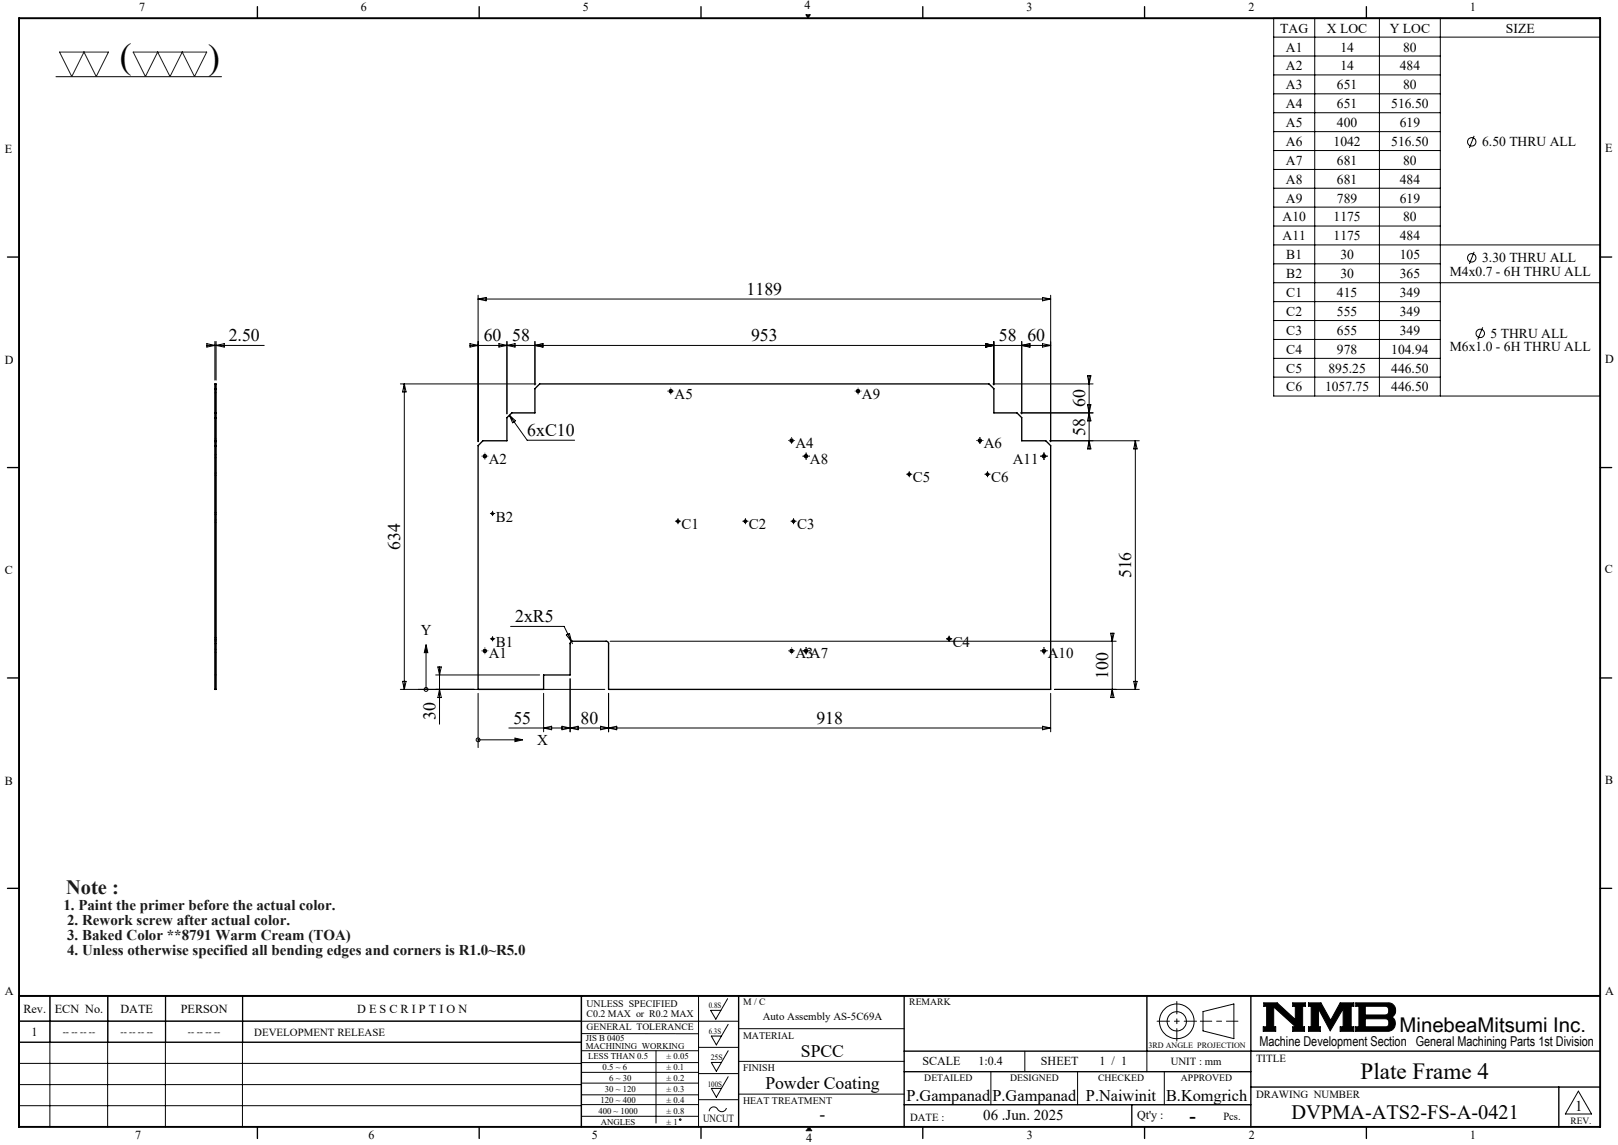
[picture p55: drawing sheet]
<svg xmlns="http://www.w3.org/2000/svg" width="420mm" height="297mm" viewBox="0 0 420 297" stroke-linecap="round" stroke-linejoin="round" font-family="sans-serif">
<defs><g id="words">
<g font-size="9.2">
<text x="31.1" y="17.7">(</text>
<text x="54" y="17.8">)</text>
</g>
<text font-size="6" x="353.2" y="280">Plate Frame 4</text>
<text font-size="5.3" fill="#191924" x="17.2" y="231.9">Note :</text>
<g font-size="5.3">
<text x="363.3" y="267.7">MinebeaMitsumi Inc.</text>
<text x="335.2" y="290.4">DVPMA-ATS2-FS-A-0421</text>
</g>
<text font-size="4.9" x="308.8" y="290.9">-</text>
<g font-size="4.6">
<text x="193.8" y="76.5">1189</text>
<text x="59.4" y="88.5">2.50</text>
<text x="125.6" y="88.5">60 58</text>
<text x="195" y="88.5">953</text>
<text x="259.3" y="88.5">58 60</text>
<text x="281.6" y="105.6" transform="rotate(-90 281.6 105.6)">60</text>
<text x="136.9" y="113.1">6xC10</text>
<text x="281.6" y="113" transform="rotate(-90 281.6 113)">58</text>
<text x="103.9" y="142.7" transform="rotate(-90 103.9 142.7)">634</text>
<text x="293.6" y="150" transform="rotate(-90 293.6 150)">516</text>
<text x="133.7" y="161.4">2xR5</text>
<text x="287.6" y="176" transform="rotate(-90 287.6 176)">100</text>
<text x="113" y="186.7" transform="rotate(-90 113 186.7)">30</text>
<text x="133.3" y="187.7">55</text>
<text x="150.7" y="187.7">80</text>
<text x="211.9" y="187.7">918</text>
<text x="207.9" y="274.1">SPCC</text>
<text x="198.7" y="282.4">Powder Coating</text>
<text x="212.8" y="290.6">-</text>
</g>
<g font-size="4.2">
<text x="235.3" y="285.5">P.Gampanad</text>
<text x="257.6" y="285.5">P.Gampanad</text>
<text x="281.9" y="285.5">P.Naiwinit</text>
<text x="302.7" y="285.5">B.Komgrich</text>
</g>
<g font-size="3.9">
<text x="175.1" y="103.4">A5</text>
<text x="223.7" y="103.4">A9</text>
<text x="206.5" y="116.2">A4</text>
<text x="255.4" y="116.2">A6</text>
<text x="126.9" y="120.3">A2</text>
<text x="210.2" y="120.3">A8</text>
<text x="237" y="125">C5</text>
<text x="257.3" y="125">C6</text>
<text x="262.9" y="120.4">A11</text>
<text x="128.7" y="135.3">B2</text>
<text x="176.9" y="137.2">C1</text>
<text x="194.4" y="137.2">C2</text>
<text x="206.9" y="137.2">C3</text>
<text x="109.2" y="164.7">Y</text>
<text x="128.7" y="167.8">B1</text>
<text x="247.3" y="167.7">C4</text>
<text x="126.9" y="170.8">A1</text>
<text x="206.5" y="170.8">A3A7</text>
<text x="272" y="170.8">A10</text>
<text x="139.4" y="193.2">X</text>
<text x="255.2" y="290.6">06 .Jun. 2025</text>
<text x="408.9" y="288.2">1</text>
</g>
<g font-size="3.9" fill="#191924">
<text x="16.5" y="236.2">1. Paint the primer before the actual color.</text>
<text x="17.4" y="243.9">3. Baked Color **8791 Warm Cream (TOA)</text>
<text x="17.4" y="240">2. Rework screw after actual color.</text>
<text x="17.4" y="247.8">4. Unless otherwise specified all bending edges and corners is R1.0~R5.0</text>
</g>
<g font-size="3.5">
<text x="332.3" y="8.4">TAG</text>
<text x="344.4" y="8.4">X LOC</text>
<text x="360.8" y="8.4">Y LOC</text>
<text x="390.9" y="8.4">SIZE</text>
<text x="333.8" y="13.4">A1</text>
<text x="347.9" y="13.4">14</text>
<text x="364.2" y="13.4">80</text>
<text x="333.8" y="18.2">A2</text>
<text x="333.8" y="23.1">A3</text>
<text x="347" y="23.1">651</text>
<text x="347.9" y="18.2">14</text>
<text x="363.3" y="18.2">484</text>
<text x="364.2" y="23.1">80</text>
<text x="333.8" y="28">A4</text>
<text x="347" y="28">651</text>
<text x="361.1" y="28">516.50</text>
<text x="333.8" y="32.9">A5</text>
<text x="347" y="32.9">400</text>
<text x="363.3" y="32.9">619</text>
<text x="333.8" y="37.8">A6</text>
<text x="346.2" y="37.8">1042</text>
<text x="361.1" y="37.8">516.50</text>
<text x="384.7" y="37.9">6.50 THRU ALL</text>
<text x="333.8" y="42.7">A7</text>
<text x="333.8" y="47.6">A8</text>
<text x="347" y="42.7">681</text>
<text x="347" y="47.6">681</text>
<text x="363.3" y="47.6">484</text>
<text x="364.2" y="42.7">80</text>
<text x="333.8" y="52.5">A9</text>
<text x="347" y="52.5">789</text>
<text x="363.3" y="52.5">619</text>
<text x="332.9" y="57.4">A10</text>
<text x="346.2" y="57.4">1175</text>
<text x="364.2" y="57.4">80</text>
<text x="332.9" y="62.3">A11</text>
<text x="346.2" y="62.3">1175</text>
<text x="363.3" y="62.3">484</text>
<text x="333.9" y="67.3">B1</text>
<text x="347.9" y="67.3">30</text>
<text x="363.3" y="67.3">105</text>
<text x="376.4" y="71.5">M4x0.7 - 6H THRU ALL</text>
<text x="384.7" y="68">3.30 THRU ALL</text>
<text x="333.9" y="72.1">B2</text>
<text x="333.9" y="77.1">C1</text>
<text x="347" y="77.1">415</text>
<text x="347.9" y="72.1">30</text>
<text x="363.3" y="72.1">365</text>
<text x="363.3" y="77.1">349</text>
<text x="333.9" y="81.9">C2</text>
<text x="347" y="81.9">555</text>
<text x="363.3" y="81.9">349</text>
<text x="333.9" y="86.8">C3</text>
<text x="347" y="86.8">655</text>
<text x="363.3" y="86.8">349</text>
<text x="386.9" y="87.6">5 THRU ALL</text>
<text x="333.9" y="91.7">C4</text>
<text x="347" y="91.7">978</text>
<text x="361.1" y="91.7">104.94</text>
<text x="376.4" y="91.1">M6x1.0 - 6H THRU ALL</text>
<text x="333.9" y="96.6">C5</text>
<text x="333.9" y="101.5">C6</text>
<text x="344" y="101.5">1057.75</text>
<text x="344.8" y="96.6">895.25</text>
<text x="361.1" y="96.6">446.50</text>
<text x="361.1" y="101.5">446.50</text>
<text x="326.9" y="271.4">Machine Development Section General Machining Parts 1st Division</text>
</g>
<g font-size="3.2">
<text x="36.1" y="2.9">7</text>
<text x="93.7" y="2.8">6</text>
<text x="151.3" y="2.8">5</text>
<text x="208.8" y="2.2">4</text>
<text x="266.5" y="2.8">3</text>
<text x="324.1" y="2.8">2</text>
<text x="381.6" y="2.8">1</text>
<text x="1.3" y="39.8">E</text>
<text x="416.6" y="39.5">E</text>
<text x="1.3" y="94.3">D</text>
<text x="416.6" y="94.1">D</text>
<text x="1.3" y="148.9">C</text>
<text x="416.6" y="148.7">C</text>
<text x="1.3" y="203.6">B</text>
<text x="416.6" y="203.3">B</text>
<text x="416.6" y="258">A</text>
<text x="1.3" y="258.1">A</text>
<text x="6.1" y="262.7">Rev.</text>
<text x="14.2" y="262.7">ECN No.</text>
<text x="31.3" y="262.7">DATE</text>
<text x="46.9" y="262.7">PERSON</text>
<text x="92.7" y="262.7">D E S C R I P T I O N</text>
<text x="8.2" y="268.7">1</text>
<text x="239.4" y="276.2">SCALE</text>
<text x="254" y="276.2">1:0.4</text>
<text x="270.2" y="276.2">SHEET</text>
<text x="285.4" y="276.2">1 / 1</text>
<text x="295.2" y="290.1">Qt'y :</text>
<text x="35.1" y="295.5">7</text>
<text x="95.7" y="295.6">6</text>
<text x="153.6" y="295.6">5</text>
<text x="209.3" y="296.3">4</text>
<text x="266.6" y="295.6">3</text>
<text x="324.2" y="295.6">2</text>
<text x="381.6" y="295.6">1</text>
</g>
<g font-size="2.8">
<text x="66" y="268.6">DEVELOPMENT RELEASE</text>
<text x="198" y="264.5">Auto Assembly AS-5C69A</text>
<text x="326" y="275.4">TITLE</text>
<text x="303.9" y="276.2">UNIT : mm</text>
<text x="326" y="284.7">DRAWING NUMBER</text>
<text x="182.5" y="291.2">UNCUT</text>
<text x="236.3" y="290.7">DATE :</text>
<text x="317.6" y="290.6">Pcs.</text>
</g>
<g font-size="2.6">
<text x="152.2" y="261.3">UNLESS SPECIFIED</text>
<text x="152.2" y="263.7">C0.2 MAX or R0.2 MAX</text>
<text x="192.9" y="269.4">MATERIAL</text>
<text x="192.9" y="277.7">FINISH</text>
<text x="192.9" y="286.3">HEAT TREATMENT</text>
</g>
<g font-size="2.5">
<text x="192.9" y="260.7">M / C</text>
<text x="236" y="260.7">REMARK</text>
<text x="16.3" y="268.5">-- -- -- --</text>
<text x="31.3" y="268.5">-- -- -- --</text>
<text x="48.8" y="268.5">-- -- -- --</text>
<text x="152.3" y="267.3">GENERAL TOLERANCE</text>
<text x="239.9" y="280.5">DETAILED</text>
<text x="262.2" y="280.5">DESIGNED</text>
<text x="285.1" y="280.5">CHECKED</text>
<text x="306.6" y="280.5">APPROVED</text>
<text x="407.7" y="291.5">REV.</text>
</g>
<g font-size="2.3">
<text x="152.1" y="270">JIS B 0405</text>
<text x="152.1" y="272.1">MACHINING WORKING</text>
<text x="152.7" y="274.6">LESS THAN 0.5</text>
<text x="173" y="274.6">± 0.05</text>
<text x="156.4" y="277.4">0.5 ~ 6</text>
<text x="158.1" y="280.3">6 ~ 30</text>
<text x="173" y="277.4">± 0.1</text>
<text x="173" y="280.3">± 0.2</text>
<text x="155.9" y="286">120 ~ 400</text>
<text x="157" y="283.2">30 ~ 120</text>
<text x="173" y="283.2">± 0.3</text>
<text x="173" y="286">± 0.4</text>
<text x="155.3" y="288.9">400 ~ 1000</text>
<text x="155.9" y="291.7">ANGLES</text>
<text x="173" y="288.9">± 0.8</text>
<text x="173" y="291.7">± 1</text>
</g>
<g font-size="2.1">
<text x="184" y="261.5">0.8S</text>
<text x="184" y="268.1">6.3S</text>
<text x="184.5" y="275">25S</text>
<text x="298.1" y="271.8">3RD ANGLE PROJECTION</text>
<text x="183.7" y="281.9">100S</text>
</g>
</g></defs>
<g fill="none" stroke="#000" stroke-width=".26">
<path d="M14.5 19.9h43M209.2 3.8h1.1l-.6 .9zM330.6 4.7h84.8v98h-84.8zM330.6 14.5h43.3M330.6 19.4h43.3M330.6 9.6h84.8M341.3 4.7v98M358.1 4.7v98M373.9 4.7v98M330.6 24.3h43.3M330.6 29.2h43.3M330.6 34.1h43.3"/>
<path d="M330.6 39h43.3M382.7 35.2l-1.3 3.1M330.6 44h43.3M330.6 48.8h43.3M330.6 53.7h43.3M330.6 58.6h43.3M124.1 76.6v38M124.1 77.6h148.6M124.1 77.6l2.1-.5v.9zM270.6 77.1l2.1 .5-2.1 .4zM272.7 76.6v38M330.6 63.5h84.8"/>
<path d="M330.6 68.4h43.3M330.6 73.3h84.8M330.6 78.2h43.3M382.7 65.3l-1.3 3.1M53.7 89.6h14.9M53.7 89.1l2.1 .5-2.1 .4zM55.8 88.6v10M56.1 88.6v10M56.1 89.6l2.1-.5v.9zM103.9 99.6h35.2M105 99.6v79.2M105 99.6l.4 2.1h-.9z"/>
<path d="M122 89.6h150.7M122 89.1l2.1 .5-2.1 .4zM129.5 89.1l2.1 .5-2.1 .4zM131.6 89.6l2.1-.5v.9zM131.6 88.6v18.7M138.9 89.6l2-.5v.9zM138.9 88.6v11.2M255.9 89.1l2.1 .5-2.1 .4zM257.7 99.6h26M258 88.6v11.2M265.2 88.6v18.7M265.2 89.6l2.1-.5v.9z"/>
<path d="M270.6 89.1l2.1 .5-2.1 .4zM282.3 97.5h.9l-.5 2.1zM282.7 97.5v18.9M330.6 83.1h43.3M330.6 88h43.3M330.6 93h43.3M330.6 97.8h43.3M384.9 84.9l-1.3 3.1M125.5 118.3h.7M125.8 118v.7M132.2 107.7l1.6 1.4-.7 .6zM132.2 107.7l4.6 6.5h12.4"/>
<path d="M173.7 101.5h.8M174.1 101.1v.7M205.1 114.3h.7M205.5 113.9v.7M208.8 118.3h.8M209.2 118v.7M222.4 101.5h.7M222.7 101.1v.7M254 114.3h.7M254.4 113.9v.7M270.6 118.3h.8M271 118v.7"/>
<path d="M282.3 105h.9l-.5 2.1zM282.7 114.3l.5 2.1h-.9zM282.7 107.1l.5 2.1h-.9zM283.7 107.1h-18.7M294.7 114.3v64.5M294.7 114.3l.5 2.1h-.9zM295.7 114.3h-23.2M55.8 133.5h.3M55.8 133h.3M127.5 133.2h.7M127.8 132.8v.8M127.9 133a.26 .26 0 0 0-.3 .1 .26 .26 0 0 0 .2 .4 .26 .26 0 0 0 .3-.2"/>
<path d="M175.6 135.2h.8M176 134.8v.8M193.1 135.2h.8M193.5 134.8v.8M205.6 135.2h.7M206 134.8v.8M235.6 123h.8M236 122.7v.7M255.9 123h.8M256.3 122.7v.7M55.8 165.9h.3M55.8 165.4h.3"/>
<path d="M103.9 178.8h53.1M104.5 176.7h.9l-.4 2.1zM110.6 167.2l.5 2.1h-1zM110.6 169.3v9.5M113.1 175.1h27M113.7 173h.8l-.4 2.1zM114.1 178.8l.4 2.1h-.8zM114.1 173v14.9M124.1 179.8v14.1M125.5 168.8h.7M125.8 168.4v.8M127.5 165.7h.7"/>
<path d="M127.8 165.3v.8M127.9 165.5a.25 .25 0 0 0-.3 .2 .25 .25 0 0 0 .2 .3 .25 .25 0 0 0 .3-.2M132.5 162.5h13.9l1.9 3.9M141.1 179.8v10M147 164.7l.8-.4 .5 2.1zM148 176.1v13.7M148.3 166.4l.3 .6M158 179.8v10M158.4 166.3h131.3M205.1 168.8h.7M205.5 168.4v.8M208.8 168.8h.8"/>
<path d="M209.2 168.4v.8M246 165.7h.7M246.3 165.3v.8M270.6 168.8h.8M271 168.4v.8M272.7 179.8v10M273.7 178.8h22M288.3 164.2h.9l-.5 2.1zM288.7 164.2v16.7M288.7 178.8l.5 2.1h-.9zM294.3 176.7h.9l-.5 2.1zM124.1 191.9h9.6"/>
<path d="M133.7 191.4l2 .5-2 .5zM141.1 188.8l2.1-.4v.9zM145.9 188.4l2.1 .4-2.1 .5zM148 188.8l2.1-.4v.9zM155.9 188.4l2.1 .4-2.1 .5zM158 188.8l2.1-.4v.9zM270.6 188.4l2.1 .4-2.1 .5zM272.7 188.8h-140.6M13 258.3l-.1 34M27.9 258.3v34M28 258.3v12M42.9 258.3v34"/>
<path d="M43 258.3v12M62.9 258.3v34M63 258.3v12M181.3 258.3v34M188.9 259l-3.1 5.4-1.3-2.3h2.6M4.9 264.9h186.8M4.9 275.8h146M5 270.3v-12h146l-.1 34M5 264.9h146M150.9 278.2h30.4M150.9 275.6h30.4M150.9 272.6h30.4"/>
<path d="M150.9 268.1h30.4M151 270.3l-146.1 .1M170.3 272.6v18.7M181.3 271.7h10.4M181.3 278.5h10.4M189 272.6l-3.1 5.3-1.3-2.3h2.7M189 279.3l-3.1 5.3-1.3-2.3h2.7M189 265.7l-3.1 5.3-1.3-2.3h2.7M191.7 266.8h43M191.7 275.3h43M257.2 278v8.6M266 272.7v5.3"/>
<path d="M279.7 278v8.6M297.7 272.7v5.3M302.2 278v8.6M312.3 262.4l8-2v9l-8-2zM328 260.1h3.5l4.7 4.3v-3.4h-.6v-.9h3.2v.9h-.7v5.3h.5v1.2h-3v-1.2h.7l-5.7-5.1v5.1h.6v1.2h-3.3v-1.2h.9v-5.3h-.8zM339.7 260.1h3.2l2.5 4.6 2.5-4.6h3.5v.9h-.7v5.3h.7v1.2h-3.5v-1.2h.8v-4.6l-3.4 5.7-3-5.7v4.6h.4v1.2h-3v-1.2h.7v-5.3h-.7zM351.9 260.1h8.4a1.97 1.97 0 0 1 1.9 1.5 1.97 1.97 0 0 1-.9 2.2 2.03 2.03 0 0 1 .8 2.2 2.03 2.03 0 0 1-1.8 1.5h-8.4v-1.2h.8v-5.3h-.8zM354.4 261h5.4l.6 .5v1.2l-.4 .5-.3 .1h-5.3zM354.4 264.3h5.4l.6 .4 .1 1-.2 .4-.4 .2h-5.5zM4.9 281.3h146M4.9 286.8h146M150.9 280.9h30.4"/>
<path d="M150.9 286.5h30.4M150.9 284h30.4M150.9 289.6h30.4M181.3 285.3h10.4M188.6 287.4a1.29 1.29 0 0 1-1.2 1 1.29 1.29 0 0 1-1.3-.9 1.14 1.14 0 0 0-1.3-.3 1.14 1.14 0 0 0-.7 1.1M191.7 283.8h43M210 292.3l.7 1M409.7 283l3.4 6h-6.8z"/>
<circle cx="382" cy="36.8" r="1.08"/>
<circle cx="382" cy="66.9" r="1.09"/>
<circle cx="384.2" cy="86.5" r="1.09"/>
<circle cx="110.6" cy="178.8" r=".5"/>
<circle cx="124.1" cy="191.9" r=".49"/>
<circle cx="305.5" cy="264.9" r="2.51"/>
<circle cx="305.5" cy="264.9" r="4.5"/>
<circle cx="176.6" cy="290.4" r=".2"/>
</g>
<path d="M311.6 264.9h9.7" fill="none" stroke="#000" stroke-width=".26" stroke-dasharray="15.2 1.3 1.3 1.3" stroke-dashoffset="12.3"/>
<path d="M305.5 259.8v10.2M300.4 264.9h10.2" fill="none" stroke="#000" stroke-width=".26" stroke-dasharray="15.2 1.3 1.3 1.3" stroke-dashoffset="12"/>
<g fill="none" stroke="#000" stroke-width=".35">
<path d="M66.8 1.7v3M124.4 1.7v3M182 1.7v3M239.5 1.7v3M297.1 1.7v3M354.7 1.7v3M1.9 66.7h3M415.4 66.7h3M55.8 99.6h.3v79.2h-.3zM55.8 114.3h.3M55.8 107.1h.3M55.8 115.6h.3"/>
<path d="M55.8 108.3h.3M55.8 100.8h.3M138.9 100.8l1.2-1.2h116.6l1.3 1.2v6.3h6l1.2 1.2v6h6.3l1.2 1.3v63.2h-114.7v-11.8a.6 .6 0 0 0-.7-.7l-9.1 .1-.2 .4v8.3h-6.9v3.7h-17v-63.2l1.2-1.3h6.3v-6l1.3-1.2h6zM1.9 121.3h3M415.4 121.3h3M1.9 175.9h3M415.4 175.9h3M1.9 230.4h3M415.4 230.4h3M150.9 258.3v34M191.7 258.3v34M234.7 258.3v34"/>
<path d="M297.7 258.3v14.4M324.7 258.3v34M234.7 272.7h180.7M234.7 278h90M66.8 292.3v3M124.4 292.3v3M182 292.3v3M234.7 286.6h90M239.5 292.3v3M293.8 286.6v5.7M297.1 292.3v3M324.7 282h90.7"/>
<path d="M354.7 292.3v3M404.6 282v10.3"/>
<circle cx="125.9" cy="118.3" r=".4"/>
<circle cx="174.1" cy="101.5" r=".42"/>
<circle cx="205.5" cy="114.3" r=".4"/>
<circle cx="209.2" cy="118.3" r=".4"/>
<circle cx="222.7" cy="101.5" r=".42"/>
<circle cx="254.4" cy="114.3" r=".41"/>
<circle cx="271" cy="118.3" r=".4"/>
<circle cx="127.9" cy="133.2" r=".21"/>
<circle cx="176" cy="135.2" r=".32"/>
<circle cx="193.5" cy="135.2" r=".32"/>
<circle cx="206" cy="135.2" r=".32"/>
<circle cx="236" cy="123" r=".31"/>
<circle cx="256.3" cy="123" r=".31"/>
<circle cx="125.9" cy="168.8" r=".4"/>
<circle cx="127.9" cy="165.7" r=".21"/>
<circle cx="205.5" cy="168.8" r=".4"/>
<circle cx="209.2" cy="168.8" r=".4"/>
<circle cx="246.3" cy="165.7" r=".31"/>
<circle cx="271" cy="168.8" r=".4"/>
</g>
<path d="M4.9 4.7h410.5v287.6h-410.5zM4.9 258.3h410.5" fill="none" stroke="#000" stroke-width=".5"/>
<path d="M210 292.3l-.7 1h1.4" fill="none" stroke="#00f" stroke-width=".26"/>
<g fill="#000">
<path d="M210 292.3l.7 1h-1.4z"/>
<path d="M209.2 3.8l.5 .9 .6-.9zM328 260.1v.9h.8v5.3h-.9v1.2h3.3v-1.2h-.6v-5.1l5.7 5.1h-.7v1.2h3v-1.2h-.5v-5.3h.7v-.9h-3.2v.9h.6v3.4l-4.7-4.3zM351.9 260.1v.9h.8v5.3h-.8v1.2h8.6l.7-.2 .6-.5 .4-.8v-.8l-.3-.8-.6-.6 .8-.8 .2-1.3-.5-.9-.5-.5-.6-.2zM354.4 264.3h5.4l.6 .4 .1 1-.6 .6h-5.5zM354.4 261l5.5 .1 .5 .5v1.1l-.3 .5-.3 .1h-5.4zM339.7 260.1v.9h.7v5.3h-.7v1.2h3v-1.2h-.4v-4.6l3 5.7 3.4-5.7v4.6h-.8v1.2h3.5v-1.2h-.7v-5.3h.7v-.9h-3.5l-2.5 4.6-2.5-4.6z" fill-rule="evenodd"/>
</g>
<path d="M15.5 13.5h12.7l-3.2 6.4-3.2-6.4-3.2 6.4zM34.6 13.5h19.1l-3.2 6.4-3.2-6.4-3.2 6.4-3.2-6.4-3.2 6.4z" fill="none" stroke="#191924" stroke-width=".26"/>
<g fill="none" stroke="#000" stroke-width=".26" stroke-dasharray="15.2 1.3 1.3 1.3">
<path d="M125.1 118.3h.1M125.9 117.6v-.1M125.9 119.1h.1M126.6 118.3h.1M173.4 101.4h-.1M174.1 100.7h.1M174.1 102.2h.1M174.9 101.4h.1M204.7 114.3h.1M205.5 113.5h.1M205.5 115h.1M206.2 114.3h.1"/>
<path d="M208.5 118.3h.1M209.2 117.6v-.1M209.2 119.1h.1M210 118.3h.1M222 101.4h.1M222.7 100.7h.1M222.7 102.2h.1M223.5 101.4h.1M253.6 114.3h.1M254.4 113.5h.1M254.4 115h.1M255.1 114.3h.1"/>
<path d="M270.2 118.3h.1M271 117.6v-.1M271 119.1h.1M271.7 118.3h.1M127.5 133.2h-.2M127.9 132.8v-.2M127.9 133.6v.2M128.2 133.2h.3M175.6 135.2h-.3M176 134.8v-.3M176 135.6v.3M176.4 135.2h.3"/>
<path d="M193.1 135.2h-.3M193.5 134.8v-.3M193.5 135.6v.3M193.9 135.2h.3M205.6 135.2h-.3M206 134.8v-.3M206 135.6v.3M206.4 135.2h.3M235.7 123h-.4M236 122.6v-.3M236 123.4v.3M236.4 123h.3"/>
<path d="M256 123h-.3M256.3 122.6v-.3M256.3 123.4v.3M256.7 123h.3M125.1 168.8h.1M125.9 168.1v-.1M125.9 169.6h.1M126.6 168.8h.1M127.5 165.7h-.2M127.9 165.3v-.2M127.9 166.1v.2M128.2 165.7h.3"/>
<path d="M204.7 168.8h.1M205.5 168.1v-.1M205.5 169.6h.1M206.2 168.8h.1M208.5 168.8h.1M209.2 168.1v-.1M209.2 169.6h.1M210 168.8h.1M246 165.7h-.3M246.4 165.3v-.3M246.4 166.1v.3M246.7 165.7h.4"/>
<path d="M270.2 168.8h.1M271 168.1v-.1M271 169.6h.1M271.7 168.8h.1"/>
</g>
<path d="M133.7 191.4l2 .5-2 .5zM110.6 167.2l.5 2.1h-1z" fill="#000"/>
<g fill="none" stroke="#000" stroke-width=".26" stroke-dasharray="1.3 .6">
<path d="M55.8 118.7h.3M55.8 101.8h.3M55.8 114.7h.3M56.1 117.9h-.3M56.1 101h-.3M56.1 113.8h-.3M55.8 133.4h.3M55.8 135.5h.3M55.8 123.3h.3M56.1 133h-.3M56.1 134.9h-.3M56.1 122.7h-.3"/>
<path d="M55.8 175.1h.3M55.8 166.9h.3M55.8 169.2h.3M55.8 165.9h.3M55.8 166h.3M56.1 166.3h-.3M56.1 166.9h-.3M56.1 168.4h-.3M56.1 165.5h-.3M56.1 165.4h-.3"/>
</g>
<use href="#words"/>
</svg>
